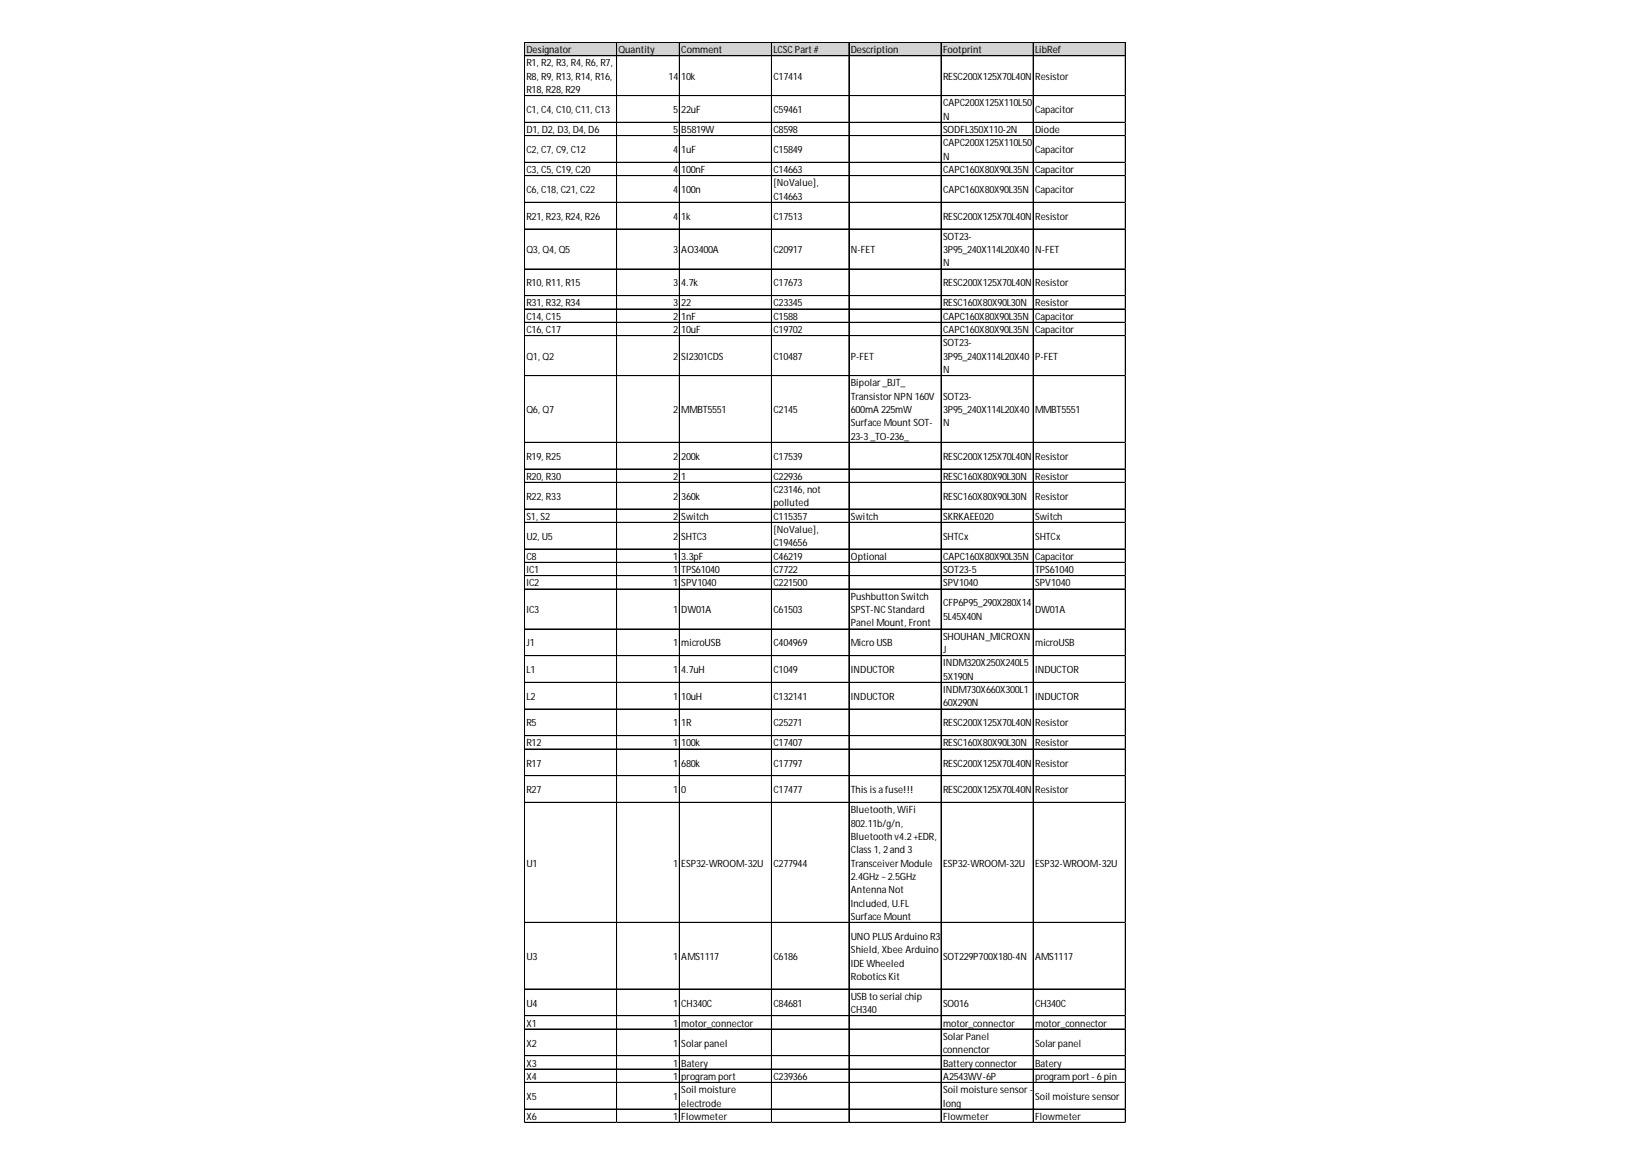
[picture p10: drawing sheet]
<svg xmlns="http://www.w3.org/2000/svg" width="297mm" height="210mm" viewBox="0 0 297 210" stroke-linecap="round" stroke-linejoin="round" font-family="sans-serif">
<defs><g id="words">
<g font-size="1.8">
<text x="94.7" y="9.6">Designator</text>
<text x="94.7" y="12">R1, R2, R3, R4, R6, R7,</text>
<text x="111.2" y="9.6">Quantity</text>
<text x="122.5" y="9.6">Comment</text>
<text x="139.1" y="9.6">LCSCPart#</text>
<text x="153" y="9.6">Description</text>
<text x="169.6" y="9.6">Footprint</text>
<text x="186.1" y="9.6">LibRef</text>
<text x="94.7" y="14.4">R8, R9, R13, R14, R16,</text>
<text x="94.7" y="16.7">R18, R28, R29</text>
<text x="120.2" y="14.4">14</text>
<text x="122.5" y="14.4">10k</text>
<text x="139.1" y="14.4">C17414</text>
<text x="169.6" y="14.4">RESC200X125X70L40N</text>
<text x="186.1" y="14.4">Resistor</text>
<text x="94.7" y="20.3">C1, C4, C10, C11, C13</text>
<text x="94.7" y="23.9">D1, D2, D3, D4, D6</text>
<text x="121.1" y="20.3">5</text>
<text x="121.1" y="23.9">5</text>
<text x="122.5" y="20.3">22uF</text>
<text x="122.5" y="23.9">B5819W</text>
<text x="139.1" y="20.3">C59461</text>
<text x="139.1" y="23.9">C8598</text>
<text x="169.6" y="19.1">CAPC200X125X110L50</text>
<text x="169.6" y="21.5">N</text>
<text x="169.6" y="23.9">SODFL350X110-2N</text>
<text x="186.1" y="20.3">Capacitor</text>
<text x="186.1" y="23.9">Diode</text>
<text x="94.7" y="27.5">C2, C7, C9, C12</text>
<text x="121.1" y="27.5">4</text>
<text x="122.5" y="27.5">1uF</text>
<text x="139.1" y="27.5">C15849</text>
<text x="169.6" y="26.3">CAPC200X125X110L50</text>
<text x="169.6" y="28.7">N</text>
<text x="186.1" y="27.5">Capacitor</text>
<text x="94.7" y="31.1">C3, C5, C19, C20</text>
<text x="94.7" y="34.7">C6, C18, C21, C22</text>
<text x="121.1" y="31.1">4</text>
<text x="121.1" y="34.7">4</text>
<text x="122.5" y="31.1">100nF</text>
<text x="122.5" y="34.7">100n</text>
<text x="139.1" y="31.1">C14663</text>
<text x="139.1" y="33.5">[NoValue],</text>
<text x="139.1" y="35.9">C14663</text>
<text x="169.6" y="31.1">CAPC160X80X90L35N</text>
<text x="169.6" y="34.7">CAPC160X80X90L35N</text>
<text x="186.1" y="31.1">Capacitor</text>
<text x="186.1" y="34.7">Capacitor</text>
<text x="94.7" y="39.5">R21, R23, R24, R26</text>
<text x="121.1" y="39.5">4</text>
<text x="122.5" y="39.5">1k</text>
<text x="139.1" y="39.5">C17513</text>
<text x="169.6" y="39.5">RESC200X125X70L40N</text>
<text x="186.1" y="39.5">Resistor</text>
<text x="94.7" y="45.5">Q3, Q4, Q5</text>
<text x="121.1" y="45.5">3</text>
<text x="122.5" y="45.5">AO3400A</text>
<text x="139.1" y="45.5">C20917</text>
<text x="153" y="45.5">N-FET</text>
<text x="169.6" y="43.1">SOT23-</text>
<text x="169.6" y="45.5">3P95_240X114L20X40</text>
<text x="169.6" y="47.9">N</text>
<text x="186.1" y="45.5">N-FET</text>
<text x="94.7" y="51.5">R10, R11, R15</text>
<text x="121.1" y="51.5">3</text>
<text x="122.5" y="51.5">4.7k</text>
<text x="139.1" y="51.5">C17673</text>
<text x="169.6" y="51.5">RESC200X125X70L40N</text>
<text x="186.1" y="51.5">Resistor</text>
<text x="94.7" y="55.1">R31, R32, R34</text>
<text x="94.7" y="57.5">C14, C15</text>
<text x="94.7" y="59.9">C16, C17</text>
<text x="121.1" y="55.1">3</text>
<text x="121.1" y="57.5">2</text>
<text x="121.1" y="59.9">2</text>
<text x="122.5" y="55.1">22</text>
<text x="122.5" y="57.5">1nF</text>
<text x="122.5" y="59.9">10uF</text>
<text x="139.1" y="55.1">C23345</text>
<text x="139.1" y="57.5">C1588</text>
<text x="139.1" y="59.9">C19702</text>
<text x="169.6" y="55.1">RESC160X80X90L30N</text>
<text x="169.6" y="57.5">CAPC160X80X90L35N</text>
<text x="169.6" y="59.9">CAPC160X80X90L35N</text>
<text x="186.1" y="55.1">Resistor</text>
<text x="186.1" y="57.5">Capacitor</text>
<text x="186.1" y="59.9">Capacitor</text>
<text x="94.7" y="64.7">Q1, Q2</text>
<text x="121.1" y="64.7">2</text>
<text x="122.5" y="64.7">SI2301CDS</text>
<text x="139.1" y="64.7">C10487</text>
<text x="153" y="64.7">P-FET</text>
<text x="169.6" y="62.3">SOT23-</text>
<text x="169.6" y="64.7">3P95_240X114L20X40</text>
<text x="186.1" y="64.7">P-FET</text>
<text x="153" y="69.5">Bipolar_BJT_</text>
<text x="153" y="71.9">TransistorNPN 160V</text>
<text x="169.6" y="67.1">N</text>
<text x="169.6" y="71.9">SOT23-</text>
<text x="94.7" y="74.3">Q6, Q7</text>
<text x="121.1" y="74.3">2</text>
<text x="122.5" y="74.3">MMBT5551</text>
<text x="139.1" y="74.3">C2145</text>
<text x="153" y="74.3">600mA 225mW</text>
<text x="153" y="76.7">Surface MountSOT-</text>
<text x="169.6" y="74.3">3P95_240X114L20X40</text>
<text x="169.6" y="76.7">N</text>
<text x="186.1" y="74.3">MMBT5551</text>
<text x="94.7" y="82.7">R19, R25</text>
<text x="121.1" y="82.7">2</text>
<text x="122.5" y="82.7">200k</text>
<text x="139.1" y="82.7">C17539</text>
<text x="153" y="79.1">23-3_TO-236_</text>
<text x="169.6" y="82.7">RESC200X125X70L40N</text>
<text x="186.1" y="82.7">Resistor</text>
<text x="94.7" y="86.3">R20, R30</text>
<text x="94.7" y="89.9">R22, R33</text>
<text x="121.1" y="86.3">2</text>
<text x="121.1" y="89.9">2</text>
<text x="122.5" y="86.3">1</text>
<text x="122.5" y="89.9">360k</text>
<text x="139.1" y="86.3">C22936</text>
<text x="139.1" y="88.7">C23146, not</text>
<text x="169.6" y="86.3">RESC160X80X90L30N</text>
<text x="169.6" y="89.9">RESC160X80X90L30N</text>
<text x="186.1" y="86.3">Resistor</text>
<text x="186.1" y="89.9">Resistor</text>
<text x="94.7" y="93.5">S1, S2</text>
<text x="121.1" y="93.5">2</text>
<text x="122.5" y="93.5">Switch</text>
<text x="139.1" y="91.1">polluted</text>
<text x="139.1" y="93.5">C115357</text>
<text x="139.1" y="95.9">[NoValue],</text>
<text x="153" y="93.5">Switch</text>
<text x="169.6" y="93.5">SKRKAEE020</text>
<text x="186.1" y="93.5">Switch</text>
<text x="94.7" y="97.1">U2, U5</text>
<text x="94.7" y="100.7">C8</text>
<text x="121.1" y="97.1">2</text>
<text x="121.1" y="100.7">1</text>
<text x="122.5" y="97.1">SHTC3</text>
<text x="122.5" y="100.7">3.3pF</text>
<text x="139.1" y="98.3">C194656</text>
<text x="139.1" y="100.7">C46219</text>
<text x="153" y="100.7">Optional</text>
<text x="169.6" y="97.1">SHTCx</text>
<text x="169.6" y="100.7">CAPC160X80X90L35N</text>
<text x="186.1" y="97.1">SHTCx</text>
<text x="186.1" y="100.7">Capacitor</text>
<text x="94.7" y="103.1">IC1</text>
<text x="94.7" y="105.5">IC2</text>
<text x="121.1" y="103.1">1</text>
<text x="121.1" y="105.5">1</text>
<text x="122.5" y="103.1">TPS61040</text>
<text x="122.5" y="105.5">SPV1040</text>
<text x="139.1" y="103.1">C7722</text>
<text x="139.1" y="105.5">C221500</text>
<text x="153" y="107.9">Pushbutton Switch</text>
<text x="169.6" y="103.1">SOT23-5</text>
<text x="169.6" y="105.5">SPV1040</text>
<text x="186.1" y="103.1">TPS61040</text>
<text x="186.1" y="105.5">SPV1040</text>
<text x="94.7" y="110.3">IC3</text>
<text x="121.1" y="110.3">1</text>
<text x="122.5" y="110.3">DW01A</text>
<text x="139.1" y="110.3">C61503</text>
<text x="153" y="110.3">SPST-NCStandard</text>
<text x="153" y="112.7">Panel Mount, Front</text>
<text x="169.6" y="109.1">CFP6P95_290X280X14</text>
<text x="169.6" y="111.5">5L45X40N</text>
<text x="186.1" y="110.3">DW01A</text>
<text x="94.7" y="116.3">J1</text>
<text x="121.1" y="116.3">1</text>
<text x="122.5" y="116.3">microUSB</text>
<text x="139.1" y="116.3">C404969</text>
<text x="153" y="116.3">Micro USB</text>
<text x="169.6" y="115.1">SHOUHAN_MICROXN</text>
<text x="169.6" y="117.5">J</text>
<text x="169.6" y="119.9">INDM320X250X240L5</text>
<text x="186.1" y="116.3">microUSB</text>
<text x="94.7" y="121.1">L1</text>
<text x="94.7" y="125.9">L2</text>
<text x="121.1" y="121.1">1</text>
<text x="121.1" y="125.9">1</text>
<text x="122.5" y="121.1">4.7uH</text>
<text x="122.5" y="125.9">10uH</text>
<text x="139.1" y="121.1">C1049</text>
<text x="139.1" y="125.9">C132141</text>
<text x="153" y="121.1">INDUCTOR</text>
<text x="153" y="125.9">INDUCTOR</text>
<text x="169.6" y="122.3">5X190N</text>
<text x="169.6" y="124.7">INDM730X660X300L1</text>
<text x="186.1" y="121.1">INDUCTOR</text>
<text x="186.1" y="125.9">INDUCTOR</text>
<text x="94.7" y="130.7">R5</text>
<text x="121.1" y="130.7">1</text>
<text x="122.5" y="130.7">1R</text>
<text x="139.1" y="130.7">C25271</text>
<text x="169.6" y="127.1">60X290N</text>
<text x="169.6" y="130.7">RESC200X125X70L40N</text>
<text x="186.1" y="130.7">Resistor</text>
<text x="94.7" y="134.3">R12</text>
<text x="94.7" y="137.9">R17</text>
<text x="121.1" y="134.3">1</text>
<text x="121.1" y="137.9">1</text>
<text x="122.5" y="134.3">100k</text>
<text x="122.5" y="137.9">680k</text>
<text x="139.1" y="134.3">C17407</text>
<text x="139.1" y="137.9">C17797</text>
<text x="169.6" y="134.3">RESC160X80X90L30N</text>
<text x="169.6" y="137.9">RESC200X125X70L40N</text>
<text x="186.1" y="134.3">Resistor</text>
<text x="186.1" y="137.9">Resistor</text>
<text x="94.7" y="142.7">R27</text>
<text x="121.1" y="142.7">1</text>
<text x="122.5" y="142.7">0</text>
<text x="139.1" y="142.7">C17477</text>
<text x="153" y="142.7">Thisisa fuse!!!</text>
<text x="169.6" y="142.7">RESC200X125X70L40N</text>
<text x="186.1" y="142.7">Resistor</text>
<text x="153" y="146.3">Bluetooth, WiFi</text>
<text x="153" y="148.7">802.11b/g/n,</text>
<text x="94.7" y="155.9">U1</text>
<text x="121.1" y="155.9">1</text>
<text x="122.5" y="155.9">ESP32-WROOM-32U</text>
<text x="139.1" y="155.9">C277944</text>
<text x="153" y="151.1">Bluetooth v4.2+EDR,</text>
<text x="153" y="153.5">Class1, 2and 3</text>
<text x="153" y="155.9">TransceiverModule</text>
<text x="169.6" y="155.9">ESP32-WROOM-32U</text>
<text x="186.1" y="155.9">ESP32-WROOM-32U</text>
<text x="153" y="158.3">2.4GHz~2.5GHz</text>
<text x="153" y="160.7">Antenna Not</text>
<text x="153" y="163">Included, U.FL</text>
<text x="153" y="165.4">Surface Mount</text>
<text x="94.7" y="172.6">U3</text>
<text x="121.1" y="172.6">1</text>
<text x="122.5" y="172.6">AMS1117</text>
<text x="139.1" y="172.6">C6186</text>
<text x="153" y="169">UNO PLUSArduino R3</text>
<text x="153" y="171.4">Shield, Xbee Arduino</text>
<text x="153" y="173.8">IDEWheeled</text>
<text x="169.6" y="172.6">SOT229P700X180-4N</text>
<text x="186.1" y="172.6">AMS1117</text>
<text x="153" y="176.2">RoboticsKit</text>
<text x="153" y="179.8">USBto serial chip</text>
<text x="94.7" y="181">U4</text>
<text x="94.7" y="184.6">X1</text>
<text x="121.1" y="181">1</text>
<text x="121.1" y="184.6">1</text>
<text x="122.5" y="181">CH340C</text>
<text x="122.5" y="184.6">motor_connector</text>
<text x="139.1" y="181">C84681</text>
<text x="153" y="182.2">CH340</text>
<text x="169.6" y="181">SO016</text>
<text x="169.6" y="184.6">motor_connector</text>
<text x="186.1" y="181">CH340C</text>
<text x="186.1" y="184.6">motor_connector</text>
<text x="94.7" y="188.2">X2</text>
<text x="94.7" y="191.8">X3</text>
<text x="121.1" y="188.2">1</text>
<text x="121.1" y="191.8">1</text>
<text x="122.5" y="188.2">Solarpanel</text>
<text x="122.5" y="191.8">Batery</text>
<text x="169.6" y="187">SolarPanel</text>
<text x="169.6" y="189.4">connenctor</text>
<text x="169.6" y="191.8">Batteryconnector</text>
<text x="186.1" y="188.2">Solarpanel</text>
<text x="186.1" y="191.8">Batery</text>
<text x="94.7" y="194.2">X4</text>
<text x="94.7" y="197.8">X5</text>
<text x="121.1" y="194.2">1</text>
<text x="121.1" y="197.8">1</text>
<text x="122.5" y="194.2">program port</text>
<text x="122.5" y="196.6">Soil moisture</text>
<text x="139.1" y="194.2">C239366</text>
<text x="169.6" y="194.2">A2543WV-6P</text>
<text x="169.6" y="196.6">Soil moisture sensor-</text>
<text x="186.1" y="194.2">program port- 6pin</text>
<text x="186.1" y="197.8">Soil moisture sensor</text>
<text x="94.7" y="201.4">X6</text>
<text x="121.1" y="201.4">1</text>
<text x="122.5" y="199">electrode</text>
<text x="122.5" y="201.4">Flowmeter</text>
<text x="169.6" y="199">long</text>
<text x="169.6" y="201.4">Flowmeter</text>
<text x="186.1" y="201.4">Flowmeter</text>
</g>
</g></defs>
<path d="M94.4 7.7h108.1v2.4h-108.1z" fill="#d3d3d3"/>
<g fill="none" stroke="#000" stroke-width=".18">
<path d="M94.3 7.6v194.4M94.4 7.6v194.4M94.4 7.6h108M94.4 7.7h108M94.4 10h108M94.4 10.1h108M94.4 17.2h108M94.4 17.3h108M110.9 7.7v194.3M122.1 7.7v194.3M122.2 7.7v194.3M138.7 7.7v194.3"/>
<path d="M138.8 7.7v194.3M152.6 7.7v194.3M152.7 7.7v194.3M169.2 7.7v194.3M169.3 7.7v194.3M185.8 7.7v194.3M202.3 7.7v194.3M202.4 7.7v194.3M94.4 22h108M94.4 22.1h108M94.4 24.4h108M94.4 24.5h108"/>
<path d="M94.4 29.2h108M94.4 31.6h108M94.4 36.4h108M94.4 41.2h108M94.4 48.4h108M94.4 53.2h108M94.4 55.6h108M94.4 58h108M94.4 60.4h108M94.4 67.6h108M94.4 79.6h108M94.4 84.3h108"/>
<path d="M94.4 84.4h108M94.4 86.7h108M94.4 86.8h108M94.4 91.5h108M94.4 91.6h108M94.4 93.9h108M94.4 94h108M94.4 98.7h108M94.4 98.8h108M94.4 101.1h108M94.4 101.2h108M94.4 103.5h108"/>
<path d="M94.4 103.6h108M94.4 105.9h108M94.4 106h108M94.4 113.1h108M94.4 113.2h108M94.4 117.9h108M94.4 118h108M94.4 122.7h108M94.4 122.8h108M94.4 127.5h108M94.4 127.6h108M94.4 132.3h108"/>
<path d="M94.4 132.4h108M94.4 134.7h108M94.4 134.8h108M94.4 139.5h108M94.4 139.6h108M94.4 144.3h108M94.4 144.4h108M94.4 165.9h108M94.4 166h108M94.4 177.9h108M94.4 182.7h108M94.4 185.1h108"/>
<path d="M94.4 189.9h108M94.4 192.3h108M94.4 194.7h108M94.4 199.5h108M94.4 201.9h108"/>
</g>
<path d="M94.3 202h.1" fill="none" stroke="#d4d4d4" stroke-width=".18"/>
<path d="M94.3 202h.1z" fill="#d4d4d4"/>
<path d="M110.9 202h.1" fill="none" stroke="#d4d4d4" stroke-width=".18"/>
<path d="M110.9 202h.1z" fill="#d4d4d4"/>
<path d="M122.1 202h.1" fill="none" stroke="#d4d4d4" stroke-width=".18"/>
<path d="M122.1 202h.2z" fill="#d4d4d4"/>
<path d="M138.7 202h.1" fill="none" stroke="#d4d4d4" stroke-width=".18"/>
<path d="M138.7 202h.1z" fill="#d4d4d4"/>
<path d="M152.6 202h.1" fill="none" stroke="#d4d4d4" stroke-width=".18"/>
<path d="M152.6 202h.2z" fill="#d4d4d4"/>
<path d="M169.2 202h.1" fill="none" stroke="#d4d4d4" stroke-width=".18"/>
<path d="M169.2 202h.1z" fill="#d4d4d4"/>
<path d="M185.8 202h.1" fill="none" stroke="#d4d4d4" stroke-width=".18"/>
<path d="M185.8 202h.1z" fill="#d4d4d4"/>
<path d="M202.3 202h.1" fill="none" stroke="#d4d4d4" stroke-width=".18"/>
<path d="M202.3 202h.1z" fill="#d4d4d4"/>
<path d="M202.4 17.2h.1" fill="none" stroke="#d4d4d4" stroke-width=".18"/>
<path d="M202.4 17.2l.1 .1z" fill="#d4d4d4"/>
<path d="M202.4 22h.1" fill="none" stroke="#d4d4d4" stroke-width=".18"/>
<path d="M202.4 22l.1 .1z" fill="#d4d4d4"/>
<path d="M202.4 24.4h.1" fill="none" stroke="#d4d4d4" stroke-width=".18"/>
<path d="M202.4 24.4l.1 .1z" fill="#d4d4d4"/>
<path d="M202.4 29.2h.1" fill="none" stroke="#d4d4d4" stroke-width=".18"/>
<path d="M202.4 29.2l.1 .1z" fill="#d4d4d4"/>
<path d="M202.4 31.6h.1" fill="none" stroke="#d4d4d4" stroke-width=".18"/>
<path d="M202.4 31.6l.1 .1z" fill="#d4d4d4"/>
<path d="M202.4 36.4h.1" fill="none" stroke="#d4d4d4" stroke-width=".18"/>
<path d="M202.4 36.4l.1 .1z" fill="#d4d4d4"/>
<path d="M202.4 41.2h.1" fill="none" stroke="#d4d4d4" stroke-width=".18"/>
<path d="M202.4 41.2l.1 .1z" fill="#d4d4d4"/>
<path d="M202.4 48.4h.1" fill="none" stroke="#d4d4d4" stroke-width=".18"/>
<path d="M202.4 48.4l.1 .1z" fill="#d4d4d4"/>
<path d="M202.4 53.2h.1" fill="none" stroke="#d4d4d4" stroke-width=".18"/>
<path d="M202.4 53.2l.1 .1z" fill="#d4d4d4"/>
<path d="M202.4 55.6h.1" fill="none" stroke="#d4d4d4" stroke-width=".18"/>
<path d="M202.4 55.6l.1 .1z" fill="#d4d4d4"/>
<path d="M202.4 58h.1" fill="none" stroke="#d4d4d4" stroke-width=".18"/>
<path d="M202.4 58l.1 .1z" fill="#d4d4d4"/>
<path d="M202.4 60.4h.1" fill="none" stroke="#d4d4d4" stroke-width=".18"/>
<path d="M202.4 60.4l.1 .1z" fill="#d4d4d4"/>
<path d="M202.4 67.6h.1" fill="none" stroke="#d4d4d4" stroke-width=".18"/>
<path d="M202.4 67.6l.1 .1z" fill="#d4d4d4"/>
<path d="M202.4 79.6h.1" fill="none" stroke="#d4d4d4" stroke-width=".18"/>
<path d="M202.4 79.6l.1 .1z" fill="#d4d4d4"/>
<path d="M202.4 84.3h.1" fill="none" stroke="#d4d4d4" stroke-width=".18"/>
<path d="M202.4 84.3l.1 .2z" fill="#d4d4d4"/>
<path d="M202.4 86.7h.1" fill="none" stroke="#d4d4d4" stroke-width=".18"/>
<path d="M202.4 86.7l.1 .2z" fill="#d4d4d4"/>
<path d="M202.4 91.5h.1" fill="none" stroke="#d4d4d4" stroke-width=".18"/>
<path d="M202.4 91.5l.1 .2z" fill="#d4d4d4"/>
<path d="M202.4 93.9h.1" fill="none" stroke="#d4d4d4" stroke-width=".18"/>
<path d="M202.4 93.9l.1 .2z" fill="#d4d4d4"/>
<path d="M202.4 98.7h.1" fill="none" stroke="#d4d4d4" stroke-width=".18"/>
<path d="M202.4 98.7l.1 .2z" fill="#d4d4d4"/>
<path d="M202.4 101.1h.1" fill="none" stroke="#d4d4d4" stroke-width=".18"/>
<path d="M202.4 101.1l.1 .2z" fill="#d4d4d4"/>
<path d="M202.4 103.5h.1" fill="none" stroke="#d4d4d4" stroke-width=".18"/>
<path d="M202.4 103.5l.1 .2z" fill="#d4d4d4"/>
<path d="M202.4 105.9h.1" fill="none" stroke="#d4d4d4" stroke-width=".18"/>
<path d="M202.4 105.9l.1 .2z" fill="#d4d4d4"/>
<path d="M202.4 113.1h.1" fill="none" stroke="#d4d4d4" stroke-width=".18"/>
<path d="M202.4 113.1l.1 .1z" fill="#d4d4d4"/>
<path d="M202.4 117.9h.1" fill="none" stroke="#d4d4d4" stroke-width=".18"/>
<path d="M202.4 117.9l.1 .1z" fill="#d4d4d4"/>
<path d="M202.4 122.7h.1" fill="none" stroke="#d4d4d4" stroke-width=".18"/>
<path d="M202.4 122.7l.1 .1z" fill="#d4d4d4"/>
<path d="M202.4 127.5h.1" fill="none" stroke="#d4d4d4" stroke-width=".18"/>
<path d="M202.4 127.5l.1 .1z" fill="#d4d4d4"/>
<path d="M202.4 132.3h.1" fill="none" stroke="#d4d4d4" stroke-width=".18"/>
<path d="M202.4 132.3l.1 .1z" fill="#d4d4d4"/>
<path d="M202.4 134.7h.1" fill="none" stroke="#d4d4d4" stroke-width=".18"/>
<path d="M202.4 134.7l.1 .1z" fill="#d4d4d4"/>
<path d="M202.4 139.5h.1" fill="none" stroke="#d4d4d4" stroke-width=".18"/>
<path d="M202.4 139.5l.1 .1z" fill="#d4d4d4"/>
<path d="M202.4 144.3h.1" fill="none" stroke="#d4d4d4" stroke-width=".18"/>
<path d="M202.4 144.3l.1 .1z" fill="#d4d4d4"/>
<path d="M202.4 165.9h.1" fill="none" stroke="#d4d4d4" stroke-width=".18"/>
<path d="M202.4 165.9l.1 .1z" fill="#d4d4d4"/>
<path d="M202.4 177.9h.1" fill="none" stroke="#d4d4d4" stroke-width=".18"/>
<path d="M202.4 177.9l.1 .1z" fill="#d4d4d4"/>
<path d="M202.4 182.7h.1" fill="none" stroke="#d4d4d4" stroke-width=".18"/>
<path d="M202.4 182.7l.1 .1z" fill="#d4d4d4"/>
<path d="M202.4 185.1h.1" fill="none" stroke="#d4d4d4" stroke-width=".18"/>
<path d="M202.4 185.1l.1 .1z" fill="#d4d4d4"/>
<path d="M202.4 189.9h.1" fill="none" stroke="#d4d4d4" stroke-width=".18"/>
<path d="M202.4 189.9l.1 .1z" fill="#d4d4d4"/>
<path d="M202.4 192.3h.1" fill="none" stroke="#d4d4d4" stroke-width=".18"/>
<path d="M202.4 192.3l.1 .1z" fill="#d4d4d4"/>
<path d="M202.4 194.7h.1" fill="none" stroke="#d4d4d4" stroke-width=".18"/>
<path d="M202.4 194.7l.1 .1z" fill="#d4d4d4"/>
<path d="M202.4 199.5h.1" fill="none" stroke="#d4d4d4" stroke-width=".18"/>
<path d="M202.4 199.5l.1 .1z" fill="#d4d4d4"/>
<path d="M202.4 201.9h.1" fill="none" stroke="#d4d4d4" stroke-width=".18"/>
<path d="M202.4 201.9l.1 .1z" fill="#d4d4d4"/>
<use href="#words"/>
</svg>
